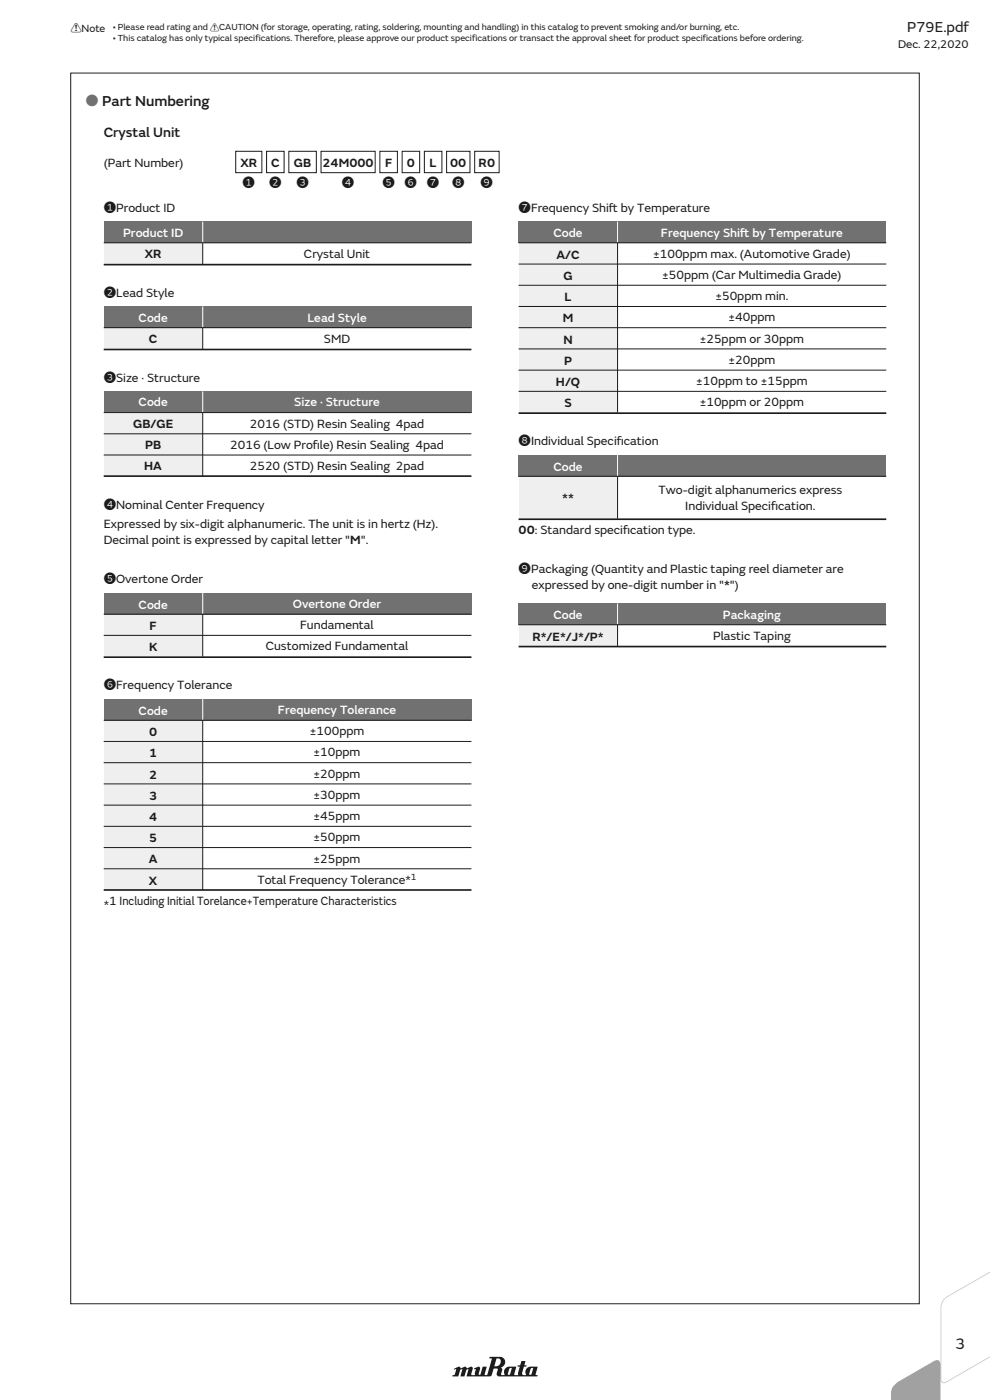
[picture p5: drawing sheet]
<svg xmlns="http://www.w3.org/2000/svg" width="210mm" height="297mm" viewBox="0 0 210 297" stroke-linecap="round" stroke-linejoin="round" font-family="sans-serif">
<defs><g id="words">
<text font-size="3.4" fill="#231916" x="202.6" y="286.1">3</text>
<text font-size="3.2" fill="#231916" x="192.5" y="6.7">P79E.pdf</text>
<text font-size="3.2" fill="#717171" x="18.1" y="22.5">o Part Numbering</text>
<text font-size="3" fill="#231916" x="22" y="29">Crystal Unit</text>
<g font-size="2.6" fill="#231916">
<text x="22" y="35.4">(Part Number)</text>
<text x="51" y="35.5">XR</text>
<text x="57.5" y="35.5">C</text>
<text x="62.3" y="35.5">GB</text>
<text x="68.4" y="35.5">24M000</text>
<text x="81.7" y="35.5">F</text>
<text x="86.3" y="35.5">0</text>
<text x="91.1" y="35.5">L</text>
<text x="95.5" y="35.5">00</text>
<text x="101.5" y="35.5">R0</text>
<text x="51.5" y="39.7">1</text>
<text x="57.1" y="39.7">2</text>
<text x="62.9" y="39.7">3</text>
<text x="72.5" y="39.7">4</text>
<text x="81.1" y="39.7">5</text>
<text x="85.8" y="39.7">6</text>
<text x="90.6" y="39.7">7</text>
<text x="95.9" y="39.7">8</text>
<text x="102" y="39.7">9</text>
<text x="22" y="45">1Product ID</text>
<text x="110" y="45">7Frequency Shif</text>
<text x="129.2" y="45">t by Temperature</text>
<text x="30.7" y="54.7">XR</text>
<text x="64.5" y="54.7">Crystal Unit</text>
<text x="118" y="54.9">A/C</text>
<text x="119.5" y="59.4">G</text>
<text x="138.5" y="54.7">±100ppm max. (Automotive Grade)</text>
<text x="140.5" y="59.2">±50ppm (Car Multimedia Grade)</text>
<text x="22" y="63">2Lead Style</text>
<text x="119.7" y="63.9">L</text>
<text x="151.8" y="63.7">±50ppm min.</text>
<text x="119.4" y="68.4">M</text>
<text x="154.5" y="68.2">±40ppm</text>
<text x="31.6" y="72.7">C</text>
<text x="68.7" y="72.7">SMD</text>
<text x="119.5" y="72.9">N</text>
<text x="119.7" y="77.4">P</text>
<text x="148.4" y="72.7">±25ppm or 30ppm</text>
<text x="154.5" y="77.2">±20ppm</text>
<text x="22" y="81">3Size · Structure</text>
<text x="117.9" y="81.9">H/Q</text>
<text x="147.7" y="81.7">±10ppm to ±15ppm</text>
<text x="119.7" y="86.4">S</text>
<text x="148.4" y="86.2">±10ppm or 20ppm</text>
<text x="28.2" y="90.7">GB/GE</text>
<text x="30.8" y="95.2">PB</text>
<text x="48.8" y="95.2">2016 (Low Prof</text>
<text x="53" y="90.7">2016 (STD) Resin Sealing 4pad</text>
<text x="66.4" y="95.2">ile) Resin Sealing 4pad</text>
<text x="110" y="94.5">8Individual Specif</text>
<text x="130.8" y="94.5">ication</text>
<text x="30.6" y="99.7">HA</text>
<text x="53" y="99.7">2520 (STD) Resin Sealing 2pad</text>
<text x="22" y="108">4Nominal Center Frequency</text>
<text x="119.3" y="106.4">**</text>
<text x="139.7" y="104.7">Two-digit alphanumerics express</text>
<text x="22" y="112.1">Expressed by six-digit alphanumeric. The unit is in hertz (Hz).</text>
<text x="110" y="113.3">00: Standard specif</text>
<text x="132.2" y="113.3">ication type.</text>
<text x="145.4" y="108.2">Individual Specif</text>
<text x="163.6" y="108.2">ication.</text>
<text x="22" y="115.4">Decimal point is expressed by capital letter &quot;M&quot;.</text>
<text x="22" y="123.8">5Overtone Order</text>
<text x="110" y="121.5">9Packaging (Quantity and Plastic taping reel diameter are</text>
<text x="112.8" y="125">expressed by one-digit number in &quot;*&quot;)</text>
<text x="31.7" y="133.7">F</text>
<text x="56.4" y="138">Customized Fundamental</text>
<text x="63.7" y="133.5">Fundamental</text>
<text x="112.9" y="135.9">R*/E*/J*/P*</text>
<text x="151.2" y="135.7">Plastic Taping</text>
<text x="31.6" y="138.2">K</text>
<text x="22" y="146.3">6Frequency Tolerance</text>
<text x="65.7" y="156">±100ppm</text>
<text x="31.6" y="156.2">0</text>
<text x="31.6" y="160.7">1</text>
<text x="66.5" y="160.5">±10ppm</text>
<text x="31.6" y="165.2">2</text>
<text x="66.5" y="165">±20ppm</text>
<text x="31.6" y="169.7">3</text>
<text x="66.5" y="169.5">±30ppm</text>
<text x="66.5" y="174">±45ppm</text>
<text x="31.6" y="174.2">4</text>
<text x="31.6" y="178.7">5</text>
<text x="66.5" y="178.5">±50ppm</text>
<text x="31.6" y="183.2">A</text>
<text x="66.5" y="183">±25ppm</text>
<text x="31.6" y="187.7">X</text>
<text x="54.6" y="187.5">Total Frequency Tolerance*</text>
<text x="22" y="192.8">*</text>
<text x="23.1" y="192.1">1 Including Initial Torelance+Temperature Characteristics</text>
</g>
<g font-size="2.6" fill="#fff">
<text x="26.1" y="50.2">Product ID</text>
<text x="117.4" y="50.3">Code</text>
<text x="140.2" y="50.2">Frequency Shif</text>
<text x="157" y="50.2">t by Temperature</text>
<text x="29.4" y="68.2">Code</text>
<text x="65.2" y="68.2">Lead Style</text>
<text x="29.4" y="86.2">Code</text>
<text x="62.4" y="86.2">Size · Structure</text>
<text x="117.4" y="99.8">Code</text>
<text x="29.4" y="129.1">Code</text>
<text x="62.1" y="129">Overtone Order</text>
<text x="117.4" y="131.3">Code</text>
<text x="153.3" y="131.2">Packaging</text>
<text x="29.4" y="151.6">Code</text>
<text x="59" y="151.5">Frequency Tolerance</text>
</g>
<text font-size="2.5" fill="#231916" x="190.5" y="10.3">Dec. 22,2020</text>
<text font-size="2.3" fill="#231916" x="15" y="6.9">!Note</text>
<text font-size="2" fill="#231916" x="87.2" y="186.6">1</text>
<g font-size="1.9" fill="#231916">
<text x="23.9" y="6.5">• Please read rating and !CAUTION (for storage, operating, rating, soldering, mounting and handling) in this catalog to prevent smoking and/or burning, etc.</text>
<text x="23.9" y="8.8">• This catalog has only typical specifications. Therefore, please approve our product specifications or transact the approval sheet for product specifications before ordering.</text>
</g>
</g></defs>
<path d="M15 15.5h180v261.1h-180z" fill="none" stroke="#231916" stroke-width=".21"/>
<path d="M22 51.5h21v4.5h-21z" fill="#eeefef"/>
<path d="M22 47h78v4.5h-78z" fill="#717171"/>
<path d="M43 47v4.5" fill="none" stroke="#fff" stroke-width=".21"/>
<path d="M110 132.5h21v4.5h-21z" fill="#eeefef"/>
<path d="M110 128h78v4.5h-78z" fill="#717171"/>
<path d="M131 128v4.5" fill="none" stroke="#fff" stroke-width=".21"/>
<path d="M22 152.8h21v36h-21z" fill="#eeefef"/>
<path d="M22 148.3h78v4.5h-78z" fill="#717171"/>
<path d="M43 148.3v4.5" fill="none" stroke="#fff" stroke-width=".21"/>
<path d="M110 51.5h21v36h-21z" fill="#eeefef"/>
<path d="M110 47h78v4.5h-78z" fill="#717171"/>
<path d="M131 47v4.5" fill="none" stroke="#fff" stroke-width=".21"/>
<path d="M22 69.5h21v4.5h-21z" fill="#eeefef"/>
<path d="M22 65h78v4.5h-78z" fill="#717171"/>
<path d="M43 65v4.5" fill="none" stroke="#fff" stroke-width=".21"/>
<path d="M22 130.3h21v9h-21z" fill="#eeefef"/>
<path d="M22 125.8h78v4.5h-78z" fill="#717171"/>
<path d="M43 125.8v4.5" fill="none" stroke="#fff" stroke-width=".21"/>
<path d="M110 101h21v9h-21z" fill="#eeefef"/>
<path d="M110 96.5h78v4.5h-78z" fill="#717171"/>
<path d="M131 96.5v4.5" fill="none" stroke="#fff" stroke-width=".21"/>
<path d="M22 87.5h21v13.5h-21z" fill="#eeefef"/>
<path d="M22 83h78v4.5h-78z" fill="#717171"/>
<path d="M43 83v4.5" fill="none" stroke="#fff" stroke-width=".21"/>
<g fill="none" stroke="#231916" stroke-width=".21">
<path d="M50 32.1h5.5v4.5h-5.5zM56.5 32.1h3.8v4.5h-3.8zM61.3 32.1h5.8v4.5h-5.8zM68.1 32.1h11.5v4.5h-11.5zM80.6 32.1h3.7v4.5h-3.7zM85.3 32.1h3.7v4.5h-3.7zM90 32.1h3.7v4.5h-3.7zM94.7 32.1h5v4.5h-5zM100.7 32.1h5.2v4.5h-5.2zM22 51.5h78M43 51.5v4.6M110 51.5h78"/>
<path d="M110 56h78M131 51.5v36M22 69.5h78M43 69.5v4.5M110 69.5h78M110 60.5h78M110 65h78M110 74h78M110 78.5h78M22 87.5h78M22 96.5h78M22 92h78"/>
<path d="M43 87.5v13.5M110 83h78M110 101h78M131 101v9M22 130.3h78M22 134.8h78M43 130.3v9M110 132.5h78M131 132.5v4.5M22 152.8h78M22 157.3h78M43 152.8v36"/>
<path d="M22 161.8h78M22 166.3h78M22 170.8h78M22 175.3h78M22 179.8h78M22 184.3h78"/>
</g>
<path d="M22 56.1h78M22 74.1h78M110 87.6h78M22 101h78M110 110.2h78M22 139.4h78M110 137.2h78M22 188.8h78" fill="none" stroke="#231916" stroke-width=".35"/>
<path d="M96.3 290.4l.1 .2 .3-.2a1.12 1.12 0 0 1-.5 1.3h-.2v.3h1.2l.4-1.4 .4-.2-.2 1.6h.7l.4-1.4 .4-.2-.2 1.6h5l.2-.3 .5-1.4 .8 .1-.3 1a.5 .5 0 0 0 .5 .6h8.2v-.3l-.4-.1 .4-1.7h-1.4a1.22 1.22 0 0 0-1 1.8h-.7l-.2-.3 .4-1.5 .6-.1v-.1l-.5-.1 .2-.8-.8-.1-.3 .9-.5 .1v.2l.4 .1a2.03 2.03 0 0 0-.3 1.6l-.7 .1-.1-.1 .3-1.7a3.3 3.3 0 0 0-2 .2 1.35 1.35 0 0 0-.4 1.6h-.7l.2-1.2-.2-.4a1.18 1.18 0 0 0 .8-1.4 1.18 1.18 0 0 0-1.4-.9l-1.8 .1-.1 .3 .5 .1-.9 3.2-.2 .2-.4-.1 .4-1.7h-.8l-.5 1.6-.2 .2-.2-.2 .4-1.2-.4-.4-1 .4 .1 .2h.3l-.2 1.2h-.6l-.2-.1 .4-1.3-.2-.3-.2-.1-.8 .4-.3-.3-.2-.1-.8 .4-.5-.4zM105.3 288.2a.71 .71 0 0 1 .9 .3 .71 .71 0 0 1-.2 .9l-.3 .4h-.8zM108.1 290.3h.5l-.4 1.2-.3 .2-.2-.2zM112.6 290.3h.5l-.3 1.2-.4 .2-.2-.2z" fill="#231916"/>
<path d="M200.4 275.3l9.7-7.3v.2l-9.2 7a2.68 2.68 0 0 0-1.2 2.1v15.2a.61 .61 0 0 0 .3 .7 .61 .61 0 0 0 .7-.1l9.4-7.1v.2l-9.3 7.1-.4 .1a.74 .74 0 0 1-.9-.9v-15.2l.2-.8z" fill="#c9c9ca"/>
<path d="M189.7 293.8l.8-.7 8.1-4.5a.76 .76 0 0 1 .9 .8v7.6h-10.5a3.5 3.5 0 0 1 .7-3.2z" fill="#9f9fa0"/>
<use href="#words"/>
</svg>
